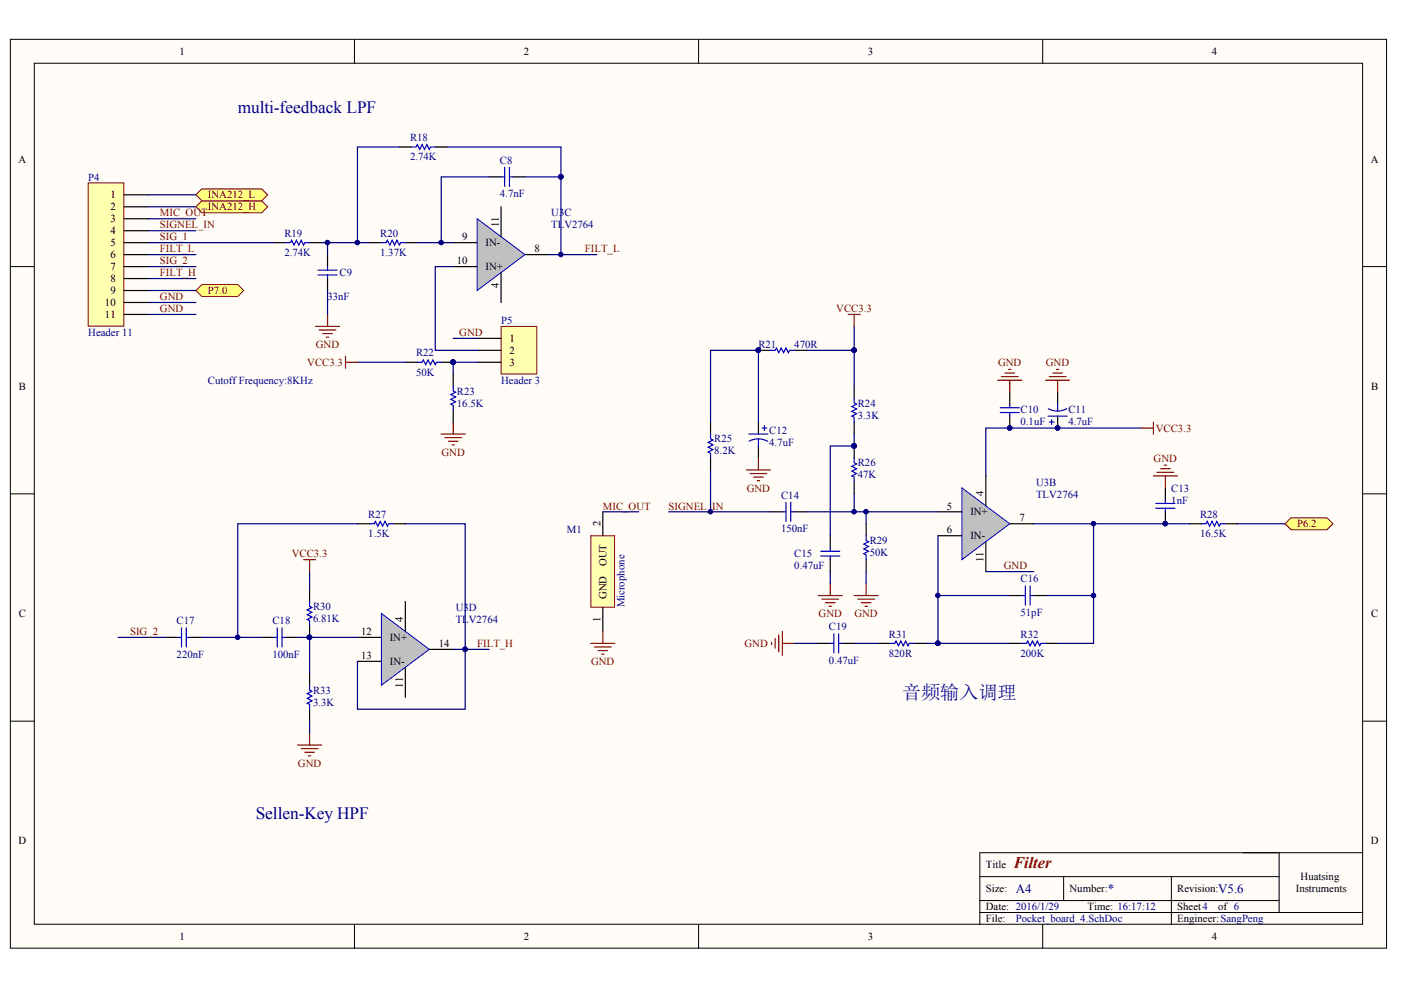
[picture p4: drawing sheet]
<svg xmlns="http://www.w3.org/2000/svg" width="297mm" height="210mm" viewBox="0 0 297 210" stroke-linecap="round" stroke-linejoin="round" font-family="sans-serif">
<defs><g id="words">
<text font-size="4.1" fill="#000080" x="191.3" y="148.3">音频输入调理</text>
<g font-size="3.7" fill="#000080">
<text x="50.4" y="24">multi-feedback LPF</text>
<text x="54.2" y="173.7">Sellen-Key HPF</text>
</g>
<text font-size="3.4" fill="#800000" x="214.9" y="184.1">Filter</text>
<g font-size="2.7" fill="#000080">
<text x="215.4" y="189.3">A4</text>
<text x="234.9" y="189.3">*</text>
<text x="258.3" y="189.3">V5.6</text>
</g>
<g font-size="2.3">
<text x="38.1" y="11.6">1</text>
<text x="111.1" y="11.6">2</text>
<text x="184" y="11.6">3</text>
<text x="257" y="11.6">4</text>
<text x="3.9" y="34.5">A</text>
<text x="290.7" y="34.5">A</text>
<text x="23.4" y="42.1">1</text>
<text x="23.4" y="44.6">2</text>
<text x="23.4" y="47.1">3</text>
<text x="23.4" y="49.7">4</text>
<text x="23.4" y="52.2">5</text>
<text x="98" y="51">9</text>
<text x="103" y="52.2">IN-</text>
<text x="105.7" y="48.1" transform="rotate(-90 105.7 48.1)">11</text>
<text x="113.3" y="53.5">8</text>
<text x="23.4" y="54.8">6</text>
<text x="23.4" y="57.3">7</text>
<text x="23.4" y="59.8">8</text>
<text x="96.8" y="56">10</text>
<text x="103" y="57.3">IN+</text>
<text x="22.3" y="64.9">10</text>
<text x="23.4" y="62.4">9</text>
<text x="105.7" y="61" transform="rotate(-90 105.7 61)">4</text>
<text x="22.3" y="67.4">11</text>
<text x="108" y="72.5">1</text>
<text x="108" y="75">2</text>
<text x="108" y="77.6">3</text>
<text x="4" y="82.7">B</text>
<text x="290.7" y="82.7">B</text>
<text x="208.5" y="105.2" transform="rotate(-90 208.5 105.2)">4</text>
<text x="127.3" y="111.6" transform="rotate(-90 127.3 111.6)">2</text>
<text x="200.8" y="113.1">6</text>
<text x="200.8" y="108">5</text>
<text x="205.7" y="109.3">IN+</text>
<text x="216.1" y="110.6">7</text>
<text x="205.7" y="114.4">IN-</text>
<text x="208.5" y="119.2" transform="rotate(-90 208.5 119.2)">11</text>
<text x="128.6" y="120.1" transform="rotate(-90 128.6 120.1)">OUT</text>
<text x="4" y="130.9">C</text>
<text x="85.4" y="131.8" transform="rotate(-90 85.4 131.8)">4</text>
<text x="127.3" y="132" transform="rotate(-90 127.3 132)">1</text>
<text x="128.6" y="127" transform="rotate(-90 128.6 127)">GND</text>
<text x="290.7" y="130.9">C</text>
<text x="76.6" y="134.7">12</text>
<text x="82.6" y="135.9">IN+</text>
<text x="93" y="137.2">14</text>
<text x="76.6" y="139.7">13</text>
<text x="82.6" y="141">IN-</text>
<text x="85.4" y="145.8" transform="rotate(-90 85.4 145.8)">11</text>
<text x="3.9" y="179">D</text>
<text x="290.7" y="179">D</text>
<text x="209" y="184.1">Title</text>
<text x="209" y="189.2">Size:</text>
<text x="226.8" y="189.2">Number:</text>
<text x="249.6" y="189.2">Revision:</text>
<text x="274.7" y="189.2">Instruments</text>
<text x="275.8" y="186.7">Huatsing</text>
<text x="209" y="193">Date: 2016/1/29</text>
<text x="209" y="195.5">File:</text>
<text x="230.6" y="193">Time: 16:17:12</text>
<text x="249.6" y="193">Sheet4</text>
<text x="249.6" y="195.5">Engineer:SangPeng</text>
<text x="258.3" y="193">of 6</text>
<text x="38.1" y="199.3">1</text>
<text x="111.1" y="199.3">2</text>
<text x="184" y="199.3">3</text>
<text x="257" y="199.3">4</text>
</g>
<g font-size="2.3" fill="#000080">
<text x="86.9" y="29.9">R18</text>
<text x="86.9" y="34">2.74K</text>
<text x="106" y="34.7">C8</text>
<text x="18.7" y="38.3">P4</text>
<text x="106" y="41.8">4.7nF</text>
<text x="116.9" y="45.9">U3C</text>
<text x="60.3" y="50.2">R19</text>
<text x="80.6" y="50.2">R20</text>
<text x="116.9" y="48.4">TLV2764</text>
<text x="60.3" y="54.3">2.74K</text>
<text x="72" y="58.6">C9</text>
<text x="80.6" y="54.3">1.37K</text>
<text x="69.4" y="63.6">33nF</text>
<text x="18.7" y="71.2">Header 11</text>
<text x="106.2" y="68.7">P5</text>
<text x="88.2" y="75.5">R22</text>
<text x="160.8" y="73.8">R21</text>
<text x="168.4" y="73.8">470R</text>
<text x="44.1" y="81.4">Cutoff Frequency:8KHz</text>
<text x="88.2" y="79.6">50K</text>
<text x="96.9" y="83.7">R23</text>
<text x="106.2" y="81.4">Header 3</text>
<text x="96.9" y="86.2">16.5K</text>
<text x="181.9" y="88.7">3.3K</text>
<text x="181.9" y="86.2">R24</text>
<text x="216.4" y="87.5">C10</text>
<text x="226.5" y="87.5">C11</text>
<text x="151.4" y="93.8">R25</text>
<text x="163.1" y="94.6">4.7uF</text>
<text x="163.1" y="92">C12</text>
<text x="216.4" y="90">0.1uF</text>
<text x="226.5" y="90">4.7uF</text>
<text x="151.4" y="96.3">8.2K</text>
<text x="181.9" y="101.4">47K</text>
<text x="181.9" y="98.9">R26</text>
<text x="165.6" y="105.8">C14</text>
<text x="219.7" y="103">U3B</text>
<text x="219.7" y="105.5">TLV2764</text>
<text x="248.3" y="106.8">1nF</text>
<text x="248.3" y="104.2">C13</text>
<text x="78.1" y="113.9">1.5K</text>
<text x="78.1" y="109.8">R27</text>
<text x="120.2" y="113.1">M1</text>
<text x="165.6" y="112.8">150nF</text>
<text x="254.4" y="113.9">16.5K</text>
<text x="254.4" y="109.8">R28</text>
<text x="168.4" y="118.2">C15</text>
<text x="184.4" y="117.9">50K</text>
<text x="184.4" y="115.4">R29</text>
<text x="168.4" y="120.7">0.47uF</text>
<text x="216.4" y="123.5">C16</text>
<text x="66.4" y="131.9">6.81K</text>
<text x="66.4" y="129.3">R30</text>
<text x="96.6" y="129.6">U3D</text>
<text x="132.4" y="128.8" transform="rotate(-90 132.4 128.8)">Microphone</text>
<text x="216.4" y="130.6">51pF</text>
<text x="37.5" y="132.4">C17</text>
<text x="57.8" y="132.4">C18</text>
<text x="96.6" y="132.1">TLV2764</text>
<text x="175.8" y="133.6">C19</text>
<text x="188.5" y="135.2">R31</text>
<text x="216.4" y="135.2">R32</text>
<text x="37.5" y="139.5">220nF</text>
<text x="57.8" y="139.5">100nF</text>
<text x="175.8" y="140.7">0.47uF</text>
<text x="188.5" y="139.2">820R</text>
<text x="216.4" y="139.2">200K</text>
<text x="66.4" y="149.6">3.3K</text>
<text x="66.4" y="147.1">R33</text>
<text x="215.4" y="195.5">Pocket_board_4.SchDoc</text>
</g>
<g font-size="2.3" fill="#800000">
<text x="33.9" y="45.9">MIC_OUT</text>
<text x="44.1" y="44.6">INA212_H</text>
<text x="44.1" y="42.1">INA212_L</text>
<text x="33.9" y="53.5">FILT_L</text>
<text x="33.9" y="51">SIG_1</text>
<text x="33.9" y="48.4">SIGNEL_IN</text>
<text x="124" y="53.5">FILT_L</text>
<text x="33.9" y="56">SIG_2</text>
<text x="33.9" y="58.6">FILT_H</text>
<text x="33.9" y="63.6">GND</text>
<text x="44.1" y="62.4">P7.0</text>
<text x="33.9" y="66.2">GND</text>
<text x="97.4" y="71.2">GND</text>
<text x="177.3" y="66.2">VCC3.3</text>
<text x="65.2" y="77.6">VCC3.3</text>
<text x="67" y="73.8">GND</text>
<text x="211.6" y="77.6">GND</text>
<text x="221.7" y="77.6">GND</text>
<text x="245.1" y="91.5">VCC3.3</text>
<text x="93.6" y="96.6">GND</text>
<text x="244.6" y="97.9">GND</text>
<text x="158.3" y="104.2">GND</text>
<text x="127.8" y="108">MIC_OUT</text>
<text x="141.8" y="108">SIGNEL_IN</text>
<text x="275" y="111.8">P6.2</text>
<text x="61.9" y="118.2">VCC3.3</text>
<text x="212.8" y="120.7">GND</text>
<text x="173.6" y="130.9">GND</text>
<text x="181.2" y="130.9">GND</text>
<text x="27.6" y="134.7">SIG_2</text>
<text x="101.2" y="137.2">FILT_H</text>
<text x="157.8" y="137.2">GND</text>
<text x="125.3" y="141">GND</text>
<text x="63.2" y="162.6">GND</text>
</g>
</g></defs>
<g fill="#fffcf8" stroke="#000" stroke-width=".21">
<path d="M2.2 8.3h291.8v192.7h-291.8z"/>
<path d="M7.3 13.4h281.6v182.6h-281.6z"/>
</g>
<g fill="none" stroke="#000" stroke-width=".21">
<path d="M75.2 8.3v5.1M148.1 8.3v5.1M221.1 8.3v5.1M2.2 56.5h5.1M289 56.5h5M2.2 104.7h5.1M289 104.7h5M2.2 152.9h5.1M289 152.9h5M75.2 196v5.1M148.1 196v5.1M207.7 185.9h63.5"/>
<path d="M207.7 193.5h81.3M207.7 190.9h63.5M221.1 196v5.1M225.5 185.9v5M248.3 185.9v10.1M263.6 180.8h25.4M271.2 193.5v-12.7h-63.5v15.2"/>
</g>
<g fill="none" stroke="#000" stroke-width=".25">
<path d="M103.7 37.5h2.5M108.8 37.5h2.5M58 51.5h2.6M65.6 51.5h2.6M69.4 54v2.5M69.4 59.1v2.5M78.3 51.5h2.6M85.9 51.5h2.6M160.8 74.3h2.5M168.4 74.3h2.6M150.6 89.5v2.5M150.6 97.1v2.5"/>
<path d="M160.8 89.5v2.5M160.8 94.6v2.5M181.1 81.9v2.5M181.1 89.5v2.5M181.1 94.6v2.5M214.1 83.2v2.5M214.1 88.2v2.6M224.2 83.2v2.5M224.2 88.2v2.6M163.3 108.5h2.6M168.4 108.5h2.6M176 113.6v2.5"/>
<path d="M176 118.7v2.5M181.1 102.2v2.5M183.6 111.1v2.5M183.6 118.7v2.5M247.1 103.4v2.6M247.1 108.5v2.6M252.2 111.1h2.5M259.8 111.1h2.5M173.5 136.4h2.5M178.6 136.4h2.5M186.2 136.4h2.5M193.8 136.4h2.5"/>
<path d="M214.1 136.4h2.5M214.1 126.3h2.5M219.2 126.3h2.5M221.7 136.4h2.5"/>
</g>
<g fill="none" stroke="#00f" stroke-width=".25">
<path d="M106.2 37.5h.8M107 35.5v4M108 35.5v4M108 37.5h.8M60.6 51.5h1l.2-.6 .5 1.1 .5-1.1 .6 1.1 .5-1.1 .5 1.1 .2-.5h1M67.4 57.3h4.1M67.4 58.3h4.1M69.4 56.5v.8M69.4 58.3v.8M80.9 51.5h1l.2-.6 .5 1.1 .5-1.1 .6 1.1 .5-1.1 .5 1.1 .2-.5h1M163.3 74.3h1.1l.2-.5 .5 1 .5-1 .5 1 .5-1 .5 1 .3-.5h1M150.6 92v1l.6 .3-1.1 .5 1.1 .5-1.1 .5 1.1 .5-1.1 .5 .5 .3v1"/>
<path d="M158.8 92h4M160.8 93l1.2 .2 .8 .4M160.8 93l-1.2 .2-.8 .4M160.8 93v1.6M161.6 90.8h1M162.1 90.3v1M181.1 84.4v1l.5 .3-1 .5 1 .5-1 .5 1 .5-1 .5 .5 .3v1M181.1 97.1v1l.5 .3-1 .5 1 .5-1 .5 1 .5-1 .5 .5 .3v1M212.1 86.5h4M212.1 87.5h4M214.1 85.7v.8M214.1 87.5v.7"/>
<path d="M222.2 88.2h4.1M222.5 89.5h1M223 89v1M224.2 85.7v1.5M226.2 86.6a4.1 4.1 0 0 1-3.9 .1M165.9 108.5h.7M166.6 106.5v4M167.7 106.5v4M167.7 108.5h.7M174 117.9h4.1M174 116.9h4.1M176 116.1v.8"/>
<path d="M176 117.9v.8M183.6 113.6v1l.5 .3-1 .5 1 .5-1 .5 1 .5-1 .5 .5 .2v1.1M245.1 106.7h4M245.1 107.8h4M247.1 106v.7M247.1 107.8v.7M254.7 111.1h1l.3-.6 .5 1.1 .5-1.1 .5 1.1 .5-1.1 .5 1.1 .3-.5h1M176 136.4h.8M176.8 134.4v4M177.8 134.4v4M177.8 136.4h.8M188.7 136.4h1l.3-.5 .5 1 .5-1 .5 1 .5-1 .5 1 .3-.5h1"/>
<path d="M216.6 136.4h1l.3-.5 .5 1 .5-1 .5 1 .5-1 .5 1 .3-.5h1M216.6 126.3h.8M217.4 124.2v4.1M218.4 124.2v4.1M218.4 126.3h.8"/>
</g>
<g fill="none" stroke="#800000" stroke-width=".25">
<path d="M66.9 69.2h5.1M67.7 70h3.5M68.4 70.7h2.1M69.2 71.5h.5M69.4 66.7v2.5M212.3 79.9h3.6M213.1 79.1h2M213.8 78.3h.5M222.5 79.9h3.5M223.2 79.1h2.1M224 78.3h.5M158.3 99.6h5"/>
<path d="M160.8 97.1v2.5M211.6 80.6h5M214.1 80.6v2.6M221.7 80.6h5.1M224.2 80.6v2.6M246.1 99.4h2M246.8 98.6h.5M159 100.4h3.6M159.8 101.2h2M160.5 101.9h.6M244.5 100.9h5.1M245.3 100.1h3.6"/>
<path d="M247.1 100.9v2.5M163.6 136.2v.5M164.4 135.4v2M165.1 134.6v3.6M165.9 133.9v5M165.9 136.4h2.5M173.5 126.3h5.1M174.2 127h3.6M175 127.8h2M175.8 128.6h.5M176 123.7v2.6M181.1 126.3h5.1"/>
<path d="M181.9 127h3.5M182.6 127.8h2.1M183.4 128.6h.5M183.6 123.7v2.6"/>
</g>
<path d="M103.7 37.5h-10.1v14M69.4 61.6v5.1M242 90.8h-33v10.1M171 108.5h27.9M262.3 111.1h10.2M168.4 136.4h5.1M181.1 136.4h5.1" fill="none" stroke="#000080" stroke-width=".25"/>
<g fill="#000080" stroke="#000080" stroke-width=".21">
<circle cx="93.5" cy="51.4" r=".48"/>
<circle cx="224.2" cy="90.7" r=".48"/>
<circle cx="214.1" cy="90.7" r=".48"/>
<circle cx="247.1" cy="111" r=".48"/>
<circle cx="160.8" cy="74.3" r=".48"/>
<circle cx="181.1" cy="94.5" r=".48"/>
</g>
<path d="M41.5 61.6l1.3-1.3h7.6l1.3 1.3-1.3 1.3h-7.6z" fill-rule="evenodd" fill="#ffff80" stroke="#800000" stroke-width=".21"/>
<path d="M203.9 103.4l10.2 7.7-10.2 7.6z" fill="#c0c0c0" stroke="#00f" stroke-width=".21"/>
<path d="M198.9 113.6h5M198.9 108.5h5M209 100.9v6.3M209 114.9v6.3M214.1 111.1h5.1" fill="none" stroke="#000" stroke-width=".25"/>
<path d="M80.9 130.1l10.1 7.6-10.1 7.6z" fill="#c0c0c0" stroke="#00f" stroke-width=".21"/>
<path d="M35.2 135.1h2.5M40.3 135.1h2.5M55.5 135.1h2.5M60.6 135.1h2.5M75.8 135.1h5.1M85.9 127.5v6.4M91 137.7h5.1M75.8 140.2h5.1M85.9 141.5v6.3" fill="none" stroke="#000" stroke-width=".25"/>
<path d="M219.2 111.1h33M42.8 135.1h12.7" fill="none" stroke="#000080" stroke-width=".25"/>
<path d="M37.7 135.1h.8M38.5 133.1v4.1M39.5 133.1v4.1M39.5 135.1h.8M58 135.1h.8M58.8 133.1v4.1M59.8 135.1h.8M59.8 133.1v4.1" fill="none" stroke="#00f" stroke-width=".25"/>
<path d="M101.2 46.4l10.1 7.6-10.1 7.6z" fill="#c0c0c0" stroke="#00f" stroke-width=".21"/>
<g fill="none" stroke="#000" stroke-width=".25">
<path d="M84.7 31.2h2.5M92.3 31.2h2.5M96.1 51.5h5.1M96.1 56.5h5.1M106.2 43.8v6.4M106.2 57.8v6.3M111.3 54h5.1M85.9 76.8h2.6M93.6 76.8h2.5M96.1 79.3v2.6M96.1 87v2.5M75.8 111.1h2.5"/>
<path d="M83.4 111.1h2.5M65.6 125v2.5M65.6 132.6v2.5M65.6 142.8v2.5M65.6 150.4v2.5"/>
</g>
<g fill="none" stroke="#000080" stroke-width=".25">
<path d="M84.7 31.2h-8.9v20.3M94.8 31.2h24.1v6.3M111.3 37.5h7.6M118.9 37.5v16.5M31.4 54h10.1M31.4 56.5h10.1M31.4 59.1h10.1M31.4 51.5h26.6M68.2 51.5h10.1M69.4 51.5v2.5M88.5 51.5h7.6M116.4 54h10.1"/>
<path d="M31.4 61.6h10.1M31.4 64.1h10.1M96.1 76.8v2.5M150.6 99.6v8.9M75.8 111.1h-25.4v24M85.9 111.1h12.7v39.3h-22.8v-10.2M141.8 108.5h21.5M181.1 104.7v3.8M183.6 108.5v2.6M231.9 111.1v25.3h-7.7M25 135.1h10.2M63.1 135.1h12.7"/>
<path d="M65.6 135.1v7.7M96.1 137.7h7.6M176 121.2v2.5M183.6 121.2v2.5M196.3 136.4h2.6M198.9 126.3h15.2M209 121.2h10.2M221.7 126.3h10.2M65.6 152.9v2.5"/>
</g>
<path d="M87.2 31.2h1l.3-.5 .5 1 .5-1 .5 1 .5-1 .5 1 .3-.5h1M88.5 76.8h1l.2-.5 .6 1 .5-1 .5 1 .5-1 .5 1 .2-.5h1.1M96.1 81.9v1l.5 .3-1 .5 1 .5-1 .5 1 .5-1 .5 .5 .2v1.1M78.3 111.1h1l.3-.6 .5 1.1 .5-1.1 .5 1.1 .5-1.1 .5 1.1 .3-.5h1M65.6 127.5v1.1l.5 .2-1 .5 1 .5-1 .5 1 .5-1 .5 .5 .3v1M65.6 145.3v1l.5 .3-1 .5 1 .5-1 .5 1 .5-1 .5 .5 .2v1.1" fill="none" stroke="#00f" stroke-width=".25"/>
<g fill="#000080" stroke="#000080" stroke-width=".21">
<circle cx="50.4" cy="135.1" r=".49"/>
<circle cx="231.8" cy="111" r=".48"/>
<circle cx="231.8" cy="126.2" r=".48"/>
<circle cx="65.6" cy="135.1" r=".49"/>
<circle cx="69.4" cy="51.4" r=".48"/>
<circle cx="98.6" cy="137.7" r=".48"/>
<circle cx="150.6" cy="108.5" r=".48"/>
<circle cx="183.6" cy="108.5" r=".49"/>
<circle cx="181.1" cy="108.5" r=".48"/>
<circle cx="198.8" cy="126.2" r=".48"/>
<circle cx="198.8" cy="136.4" r=".48"/>
<circle cx="118.9" cy="37.5" r=".48"/>
<circle cx="118.9" cy="54" r=".48"/>
<circle cx="96.1" cy="76.8" r=".49"/>
<circle cx="75.8" cy="51.4" r=".49"/>
</g>
<path d="M93.6 92h5M94.3 92.8h3.6M95.1 93.6h2M95.8 94.3h.5M96.1 89.5v2.5M63.1 158h5.1M63.9 158.7h3.5M64.6 159.5h2.1M65.6 155.4v2.6M65.4 160.3h.5" fill="none" stroke="#800000" stroke-width=".25"/>
<path d="M106.2 69.2h7.6v10.1h-7.6z" fill="#ffffb0" stroke="#800000" stroke-width=".21"/>
<path d="M101.2 71.7h5M101.2 74.3h5M101.2 76.8h5" fill="none" stroke="#000" stroke-width=".25"/>
<path d="M31.4 48.9h10.1M31.4 46.4h10.1M31.4 43.8h10.1M31.4 41.3h10.1M96.1 56.5h-3.8v17.8h8.9M96.1 76.8h5.1M96.1 71.7h5.1M181.1 74.3v7.6" fill="none" stroke="#000080" stroke-width=".25"/>
<g fill="#000080" stroke="#000080" stroke-width=".21">
<circle cx="96.1" cy="76.8" r=".49"/>
<circle cx="181.1" cy="74.3" r=".48"/>
</g>
<g fill="#ffff80" stroke="#800000" stroke-width=".21">
<path d="M41.5 43.8l1.3-1.2h12.7l1.3 1.2-1.3 1.3h-12.7z" fill-rule="evenodd"/>
<path d="M41.5 41.3l1.3-1.3h12.7l1.3 1.3-1.3 1.3h-12.7z" fill-rule="evenodd"/>
</g>
<path d="M181.1 69.2v5.1h-10.1M150.6 89.5v-15.2h10.2v15.2M181.1 92v2.6h-5.1v19M198.9 113.6v22.8h15.2" fill="none" stroke="#000080" stroke-width=".25"/>
<g fill="#000080" stroke="#000080" stroke-width=".21">
<circle cx="160.8" cy="74.3" r=".48"/>
<circle cx="181.1" cy="74.3" r=".48"/>
<circle cx="181.1" cy="94.5" r=".48"/>
<circle cx="198.8" cy="136.4" r=".48"/>
</g>
<path d="M18.7 38.8h7.6v30.4h-7.6z" fill="#ffffb0" stroke="#800000" stroke-width=".21"/>
<path d="M26.3 41.3h5.1M26.3 43.8h5.1M26.3 46.4h5.1M26.3 48.9h5.1M26.3 51.5h5.1M26.3 54h5.1M26.3 56.5h5.1M26.3 59.1h5.1M26.3 61.6h5.1M26.3 64.1h5.1M26.3 66.7h5.1" fill="none" stroke="#000" stroke-width=".25"/>
<path d="M31.4 66.7h10.1" fill="none" stroke="#000080" stroke-width=".25"/>
<path d="M125.3 113.6h5v15.2h-5z" fill="#ffffb0" stroke="#800000" stroke-width=".21"/>
<path d="M127.8 108.5v5.1M127.8 128.8v5.1" fill="none" stroke="#000" stroke-width=".25"/>
<path d="M125.3 136.4h5M126 137.2h3.6M126.8 137.9h2M127.6 138.7h.5M127.8 133.9v2.5" fill="none" stroke="#800000" stroke-width=".25"/>
<path d="M272.5 111.1l1.2-1.3h7.6l1.3 1.3-1.3 1.2h-7.6z" fill-rule="evenodd" fill="#ffff80" stroke="#800000" stroke-width=".21"/>
<path d="M75.8 76.8h10.1M127.8 108.5h7.6M65.6 121.2v3.8" fill="none" stroke="#000080" stroke-width=".25"/>
<path d="M73.3 75.5v2.6M73.3 76.8h2.5M179.8 66.7h2.6M181.1 66.7v2.5M242 90.8h2.5M244.5 89.5v2.5M64.4 118.7h2.5M65.6 118.7v2.5" fill="none" stroke="#800000" stroke-width=".25"/>
<use href="#words"/>
</svg>
